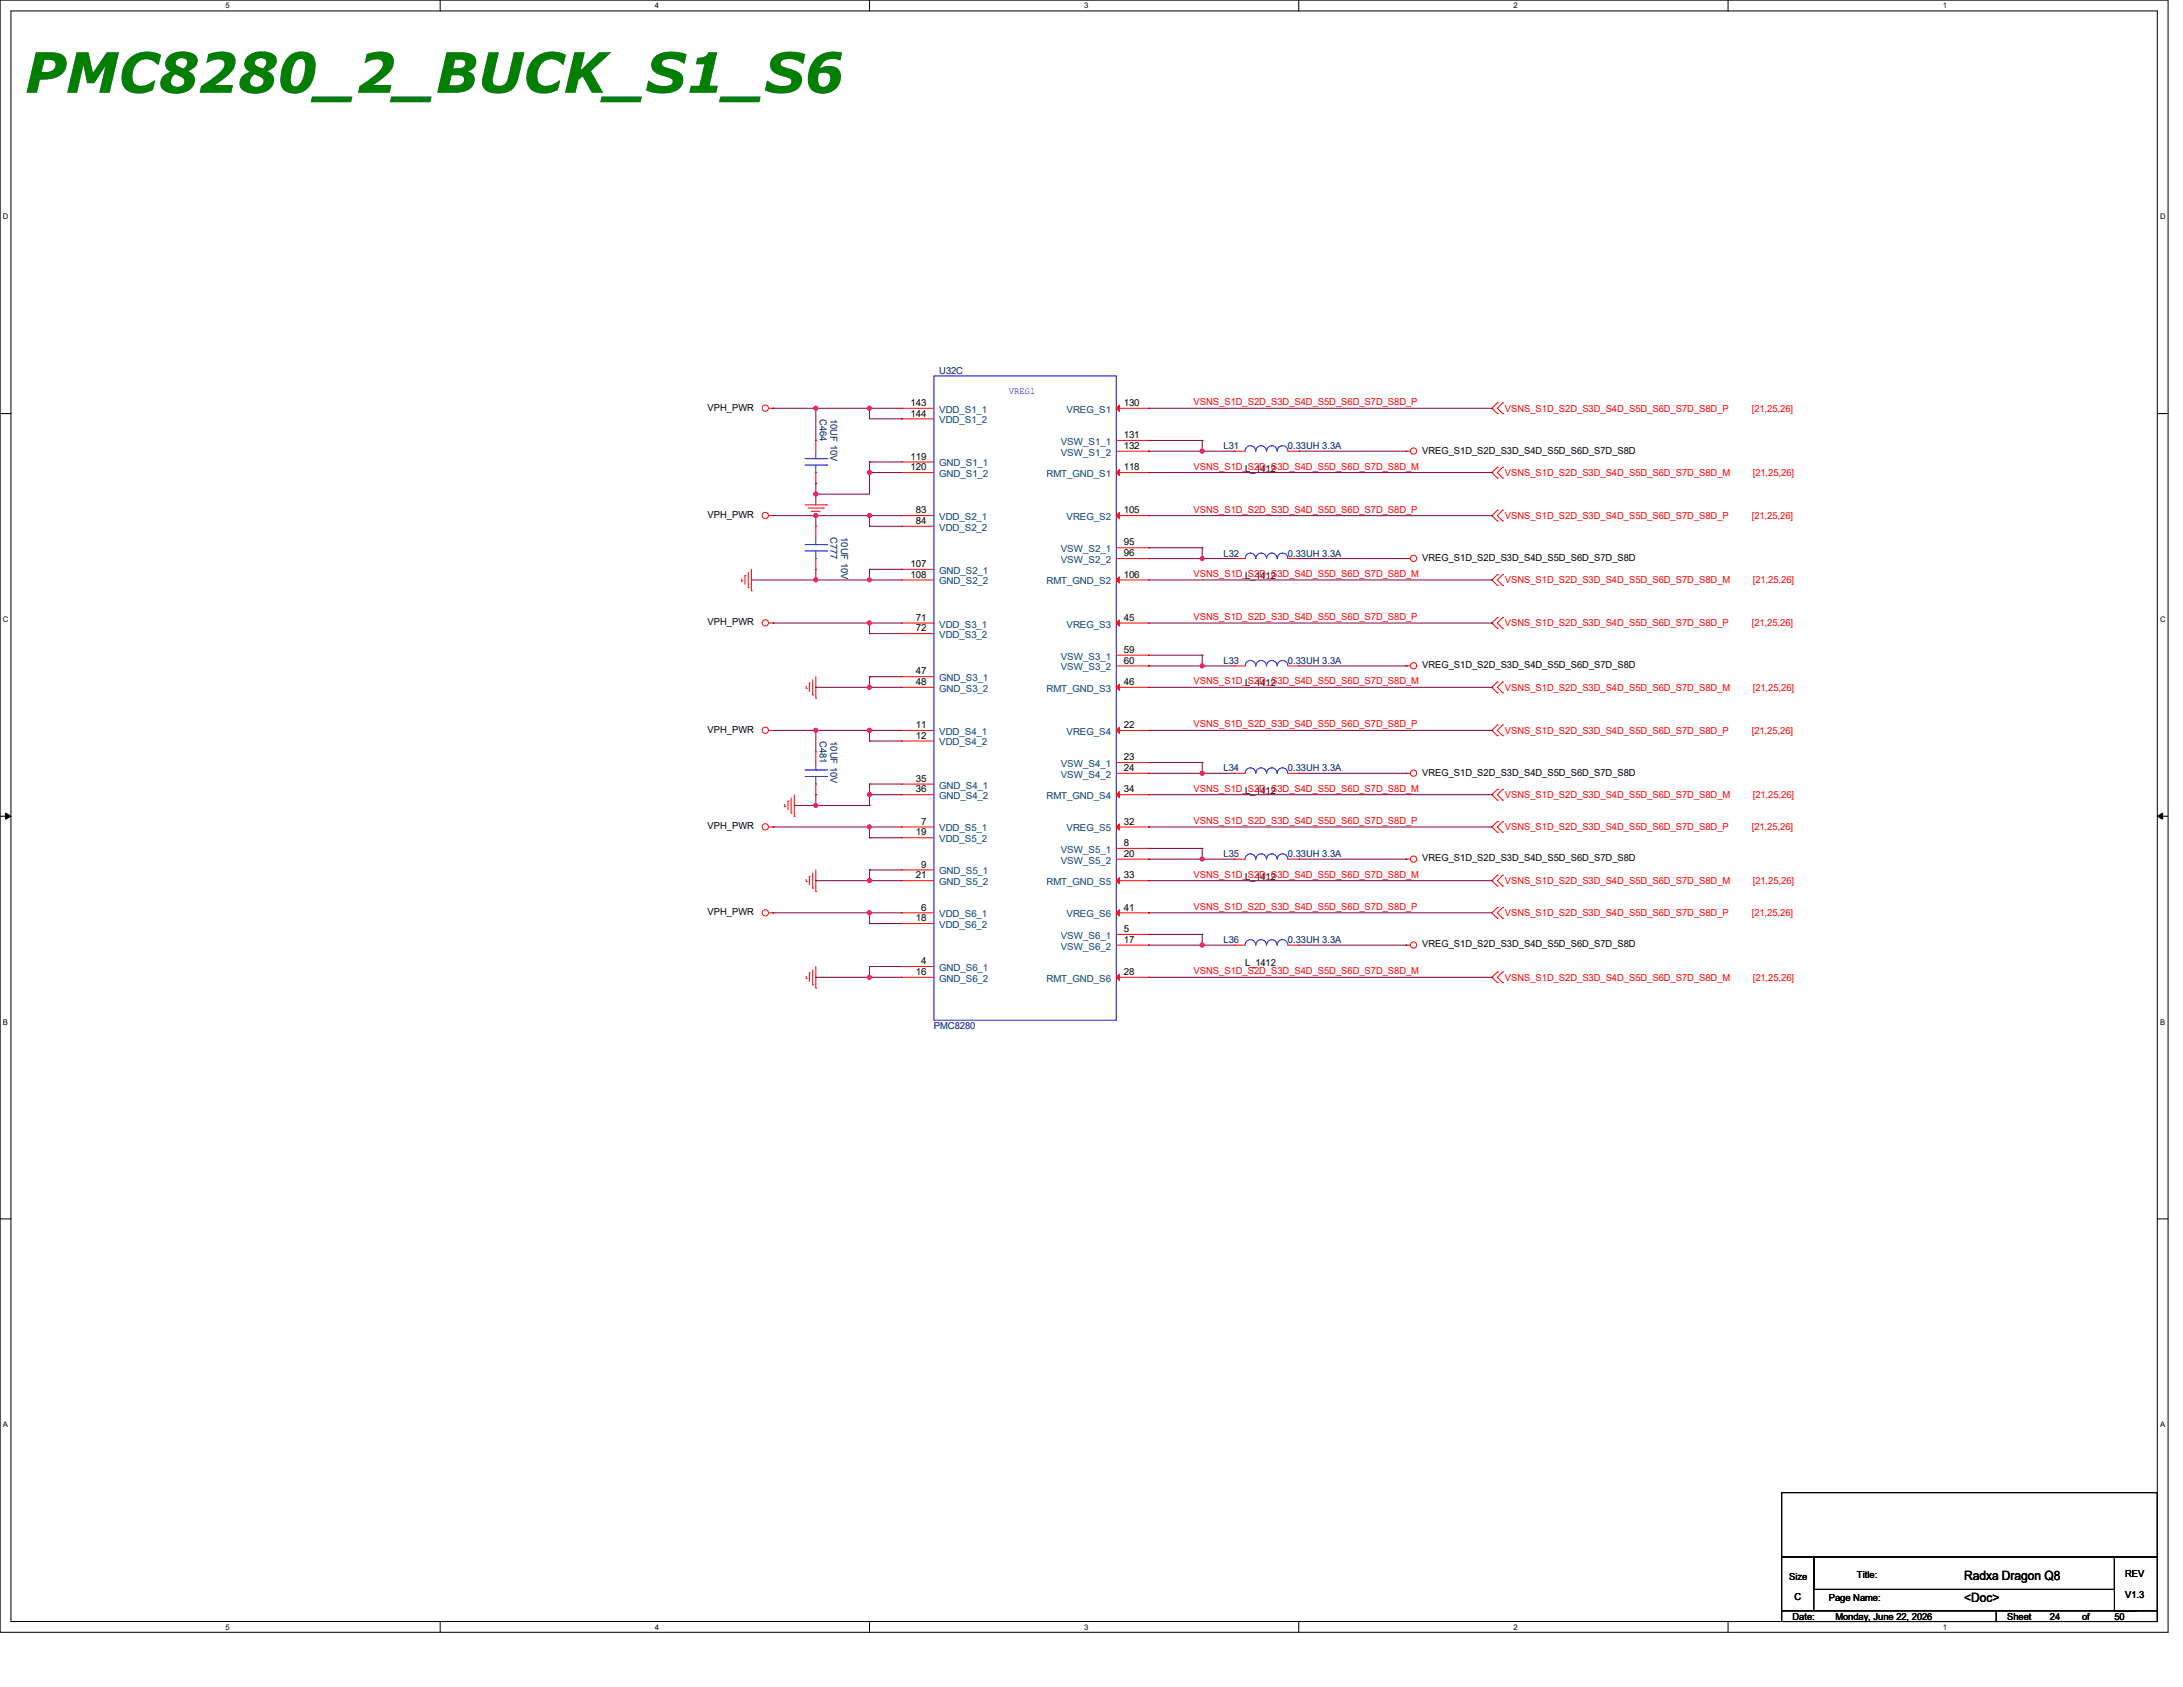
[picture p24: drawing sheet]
<svg xmlns="http://www.w3.org/2000/svg" width="558mm" height="431mm" viewBox="0 0 558 431" stroke-linecap="round" stroke-linejoin="round" font-family="sans-serif">
<defs><g id="words">
<text font-size="14.2" fill="#007f00" x="6.3" y="23.7">PMC8280_2_BUCK_S1_S6</text>
<g font-size="3.3">
<text x="502.1" y="403.8">Radxa Dragon Q8</text>
<text x="502.1" y="409.3">&lt;Doc&gt;</text>
</g>
<g font-size="2.5" fill="#00007f">
<text x="240.1" y="95.5">U32C</text>
<text x="209.5" y="107" transform="rotate(90 209.5 107)">C464</text>
<text x="212.3" y="107" transform="rotate(90 212.3 107)">10UF 10V</text>
<text x="312.8" y="114.8">L31</text>
<text x="329.2" y="114.8">0.33UH 3.3A</text>
<text x="212.3" y="137.2" transform="rotate(90 212.3 137.2)">C777</text>
<text x="215" y="137.2" transform="rotate(90 215 137.2)">10UF 10V</text>
<text x="312.8" y="142.2">L32</text>
<text x="329.2" y="142.2">0.33UH 3.3A</text>
<text x="312.8" y="169.6">L33</text>
<text x="329.2" y="169.6">0.33UH 3.3A</text>
<text x="209.5" y="189.3" transform="rotate(90 209.5 189.3)">C481</text>
<text x="212.3" y="189.3" transform="rotate(90 212.3 189.3)">10UF 10V</text>
<text x="312.8" y="197.1">L34</text>
<text x="329.2" y="197.1">0.33UH 3.3A</text>
<text x="312.8" y="219">L35</text>
<text x="329.2" y="219">0.33UH 3.3A</text>
<text x="312.8" y="241">L36</text>
<text x="329.2" y="241">0.33UH 3.3A</text>
<text x="238.7" y="262.9">PMC8280</text>
</g>
<text font-size="2.5" fill="#00f" x="257.9" y="100.8">VREG1</text>
<g font-size="2.5">
<text x="180.8" y="104.9">VPH_PWR</text>
<text x="232.7" y="103.7">143</text>
<text x="232.7" y="106.4">144</text>
<text x="287.2" y="103.7">130</text>
<text x="287.2" y="111.9">131</text>
<text x="232.7" y="117.4">119</text>
<text x="287.2" y="114.7">132</text>
<text x="363.5" y="115.9">VREG_S1D_S2D_S3D_S4D_S5D_S6D_S7D_S8D</text>
<text x="232.7" y="120.1">120</text>
<text x="287.2" y="120.1">118</text>
<text x="318.3" y="120.5">L_1412</text>
<text x="234.1" y="131.1">83</text>
<text x="287.2" y="131.1">105</text>
<text x="180.8" y="132.3">VPH_PWR</text>
<text x="234.1" y="133.9">84</text>
<text x="287.2" y="139.4">95</text>
<text x="287.2" y="142.1">96</text>
<text x="363.5" y="143.3">VREG_S1D_S2D_S3D_S4D_S5D_S6D_S7D_S8D</text>
<text x="232.7" y="144.9">107</text>
<text x="232.7" y="147.6">108</text>
<text x="287.2" y="147.6">106</text>
<text x="318.3" y="148">L_1412</text>
<text x="180.8" y="159.8">VPH_PWR</text>
<text x="234.1" y="158.6">71</text>
<text x="234.1" y="161.3">72</text>
<text x="287.2" y="158.6">45</text>
<text x="287.2" y="166.8">59</text>
<text x="234.1" y="172.3">47</text>
<text x="287.2" y="169.5">60</text>
<text x="363.5" y="170.7">VREG_S1D_S2D_S3D_S4D_S5D_S6D_S7D_S8D</text>
<text x="234.1" y="175">48</text>
<text x="287.2" y="175">46</text>
<text x="318.3" y="175.4">L_1412</text>
<text x="180.8" y="187.2">VPH_PWR</text>
<text x="234.1" y="186">11</text>
<text x="234.1" y="188.7">12</text>
<text x="287.2" y="186">22</text>
<text x="287.2" y="194.2">23</text>
<text x="287.2" y="197">24</text>
<text x="234.1" y="199.7">35</text>
<text x="234.1" y="202.4">36</text>
<text x="287.2" y="202.4">34</text>
<text x="318.3" y="202.8">L_1412</text>
<text x="363.5" y="198.2">VREG_S1D_S2D_S3D_S4D_S5D_S6D_S7D_S8D</text>
<text x="180.8" y="211.9">VPH_PWR</text>
<text x="234.1" y="213.4">19</text>
<text x="235.5" y="210.7">7</text>
<text x="287.2" y="210.7">32</text>
<text x="235.5" y="221.7">9</text>
<text x="287.2" y="216.2">8</text>
<text x="287.2" y="218.9">20</text>
<text x="363.5" y="220.1">VREG_S1D_S2D_S3D_S4D_S5D_S6D_S7D_S8D</text>
<text x="234.1" y="224.4">21</text>
<text x="287.2" y="224.4">33</text>
<text x="318.3" y="224.7">L_1412</text>
<text x="180.8" y="233.8">VPH_PWR</text>
<text x="235.5" y="232.6">6</text>
<text x="287.2" y="232.6">41</text>
<text x="234.1" y="235.4">18</text>
<text x="287.2" y="238.1">5</text>
<text x="287.2" y="240.9">17</text>
<text x="363.5" y="242.1">VREG_S1D_S2D_S3D_S4D_S5D_S6D_S7D_S8D</text>
<text x="234.1" y="249.1">16</text>
<text x="235.5" y="246.3">4</text>
<text x="287.2" y="249.1">28</text>
<text x="318.3" y="246.7">L_1412</text>
<text x="457.3" y="403.6">Size</text>
<text x="474.6" y="403.1">Title:</text>
<text x="543.2" y="402.8">REV</text>
<text x="458.2" y="413.8">Date:</text>
<text x="458.7" y="408.9">C</text>
<text x="467.5" y="409.1">Page Name:</text>
<text x="469.1" y="413.8">Monday, June 22, 2026</text>
<text x="513" y="413.8">Sheet</text>
<text x="524" y="413.8">24</text>
<text x="532.2" y="413.8">of</text>
<text x="540.5" y="413.8">50</text>
<text x="543.2" y="408.3">V1.3</text>
</g>
<g font-size="2.5" fill="#003f7f">
<text x="240.1" y="105.5">VDD_S1_1</text>
<text x="272.6" y="105.5">VREG_S1</text>
<text x="240.1" y="108.2">VDD_S1_2</text>
<text x="271.1" y="113.7">VSW_S1_1</text>
<text x="240.1" y="119.2">GND_S1_1</text>
<text x="271.1" y="116.4">VSW_S1_2</text>
<text x="240.1" y="121.9">GND_S1_2</text>
<text x="267.5" y="121.9">RMT_GND_S1</text>
<text x="240.1" y="132.9">VDD_S2_1</text>
<text x="240.1" y="135.6">VDD_S2_2</text>
<text x="272.6" y="132.9">VREG_S2</text>
<text x="271.1" y="141.1">VSW_S2_1</text>
<text x="271.1" y="143.8">VSW_S2_2</text>
<text x="240.1" y="146.6">GND_S2_1</text>
<text x="240.1" y="149.3">GND_S2_2</text>
<text x="267.5" y="149.3">RMT_GND_S2</text>
<text x="240.1" y="160.3">VDD_S3_1</text>
<text x="272.6" y="160.3">VREG_S3</text>
<text x="240.1" y="163">VDD_S3_2</text>
<text x="271.1" y="168.5">VSW_S3_1</text>
<text x="271.1" y="171.3">VSW_S3_2</text>
<text x="240.1" y="174">GND_S3_1</text>
<text x="240.1" y="176.7">GND_S3_2</text>
<text x="267.5" y="176.7">RMT_GND_S3</text>
<text x="240.1" y="187.7">VDD_S4_1</text>
<text x="240.1" y="190.5">VDD_S4_2</text>
<text x="272.6" y="187.7">VREG_S4</text>
<text x="271.1" y="196">VSW_S4_1</text>
<text x="240.1" y="201.5">GND_S4_1</text>
<text x="271.1" y="198.7">VSW_S4_2</text>
<text x="240.1" y="204.2">GND_S4_2</text>
<text x="267.5" y="204.2">RMT_GND_S4</text>
<text x="240.1" y="212.4">VDD_S5_1</text>
<text x="240.1" y="215.2">VDD_S5_2</text>
<text x="272.6" y="212.4">VREG_S5</text>
<text x="271.1" y="217.9">VSW_S5_1</text>
<text x="271.1" y="220.6">VSW_S5_2</text>
<text x="240.1" y="223.4">GND_S5_1</text>
<text x="240.1" y="226.1">GND_S5_2</text>
<text x="267.5" y="226.1">RMT_GND_S5</text>
<text x="240.1" y="234.4">VDD_S6_1</text>
<text x="240.1" y="237.1">VDD_S6_2</text>
<text x="271.1" y="239.9">VSW_S6_1</text>
<text x="272.6" y="234.4">VREG_S6</text>
<text x="271.1" y="242.6">VSW_S6_2</text>
<text x="240.1" y="248.1">GND_S6_1</text>
<text x="240.1" y="250.8">GND_S6_2</text>
<text x="267.5" y="250.8">RMT_GND_S6</text>
</g>
<g font-size="2.5" fill="#f00">
<text x="305.1" y="103.5">VSNS_S1D_S2D_S3D_S4D_S5D_S6D_S7D_S8D_P</text>
<text x="384.6" y="105.2">VSNS_S1D_S2D_S3D_S4D_S5D_S6D_S7D_S8D_P</text>
<text x="447.8" y="105.2">[21,25,26]</text>
<text x="305.1" y="120">VSNS_S1D_S2D_S3D_S4D_S5D_S6D_S7D_S8D_M</text>
<text x="384.6" y="121.6">VSNS_S1D_S2D_S3D_S4D_S5D_S6D_S7D_S8D_M</text>
<text x="448" y="121.6">[21,25,26]</text>
<text x="305.1" y="131">VSNS_S1D_S2D_S3D_S4D_S5D_S6D_S7D_S8D_P</text>
<text x="384.6" y="132.6">VSNS_S1D_S2D_S3D_S4D_S5D_S6D_S7D_S8D_P</text>
<text x="447.8" y="132.6">[21,25,26]</text>
<text x="305.1" y="147.4">VSNS_S1D_S2D_S3D_S4D_S5D_S6D_S7D_S8D_M</text>
<text x="384.6" y="149.1">VSNS_S1D_S2D_S3D_S4D_S5D_S6D_S7D_S8D_M</text>
<text x="448" y="149.1">[21,25,26]</text>
<text x="305.1" y="158.4">VSNS_S1D_S2D_S3D_S4D_S5D_S6D_S7D_S8D_P</text>
<text x="384.6" y="160">VSNS_S1D_S2D_S3D_S4D_S5D_S6D_S7D_S8D_P</text>
<text x="447.8" y="160">[21,25,26]</text>
<text x="305.1" y="174.8">VSNS_S1D_S2D_S3D_S4D_S5D_S6D_S7D_S8D_M</text>
<text x="384.6" y="176.5">VSNS_S1D_S2D_S3D_S4D_S5D_S6D_S7D_S8D_M</text>
<text x="448" y="176.5">[21,25,26]</text>
<text x="305.1" y="185.8">VSNS_S1D_S2D_S3D_S4D_S5D_S6D_S7D_S8D_P</text>
<text x="384.6" y="187.5">VSNS_S1D_S2D_S3D_S4D_S5D_S6D_S7D_S8D_P</text>
<text x="447.8" y="187.5">[21,25,26]</text>
<text x="305.1" y="202.3">VSNS_S1D_S2D_S3D_S4D_S5D_S6D_S7D_S8D_M</text>
<text x="384.6" y="203.9">VSNS_S1D_S2D_S3D_S4D_S5D_S6D_S7D_S8D_M</text>
<text x="448" y="203.9">[21,25,26]</text>
<text x="305.1" y="210.5">VSNS_S1D_S2D_S3D_S4D_S5D_S6D_S7D_S8D_P</text>
<text x="384.6" y="212.1">VSNS_S1D_S2D_S3D_S4D_S5D_S6D_S7D_S8D_P</text>
<text x="447.8" y="212.1">[21,25,26]</text>
<text x="305.1" y="224.2">VSNS_S1D_S2D_S3D_S4D_S5D_S6D_S7D_S8D_M</text>
<text x="384.6" y="225.8">VSNS_S1D_S2D_S3D_S4D_S5D_S6D_S7D_S8D_M</text>
<text x="448" y="225.8">[21,25,26]</text>
<text x="305.1" y="232.5">VSNS_S1D_S2D_S3D_S4D_S5D_S6D_S7D_S8D_P</text>
<text x="384.6" y="234.1">VSNS_S1D_S2D_S3D_S4D_S5D_S6D_S7D_S8D_P</text>
<text x="447.8" y="234.1">[21,25,26]</text>
<text x="305.1" y="248.9">VSNS_S1D_S2D_S3D_S4D_S5D_S6D_S7D_S8D_M</text>
<text x="384.6" y="250.6">VSNS_S1D_S2D_S3D_S4D_S5D_S6D_S7D_S8D_M</text>
<text x="448" y="250.6">[21,25,26]</text>
</g>
<g font-size="2">
<text x="57.7" y="2.1">5</text>
<text x="167.4" y="2.1">4</text>
<text x="277.1" y="2.1">3</text>
<text x="386.8" y="2.1">2</text>
<text x="496.6" y="2.1">1</text>
<text x=".8" y="56">D</text>
<text x="552.2" y="56">D</text>
<text x=".8" y="158.9">C</text>
<text x="552.2" y="158.9">C</text>
<text x=".8" y="261.7">B</text>
<text x="552.2" y="261.7">B</text>
<text x=".8" y="364.6">A</text>
<text x="552.2" y="364.6">A</text>
<text x="57.7" y="416.3">5</text>
<text x="167.4" y="416.3">4</text>
<text x="277.1" y="416.3">3</text>
<text x="386.8" y="416.3">2</text>
<text x="496.6" y="416.3">1</text>
</g>
</g></defs>
<g fill="none" stroke="#000" stroke-width=".26">
<path d="M0 0h554.2v417h-554.2zM2.8 2.8h548.6v411.5h-548.6zM112.5 0v2.8M222.3 0v2.8M332 0v2.8M441.7 0v2.8M0 105.7h2.8M551.4 105.7h2.8M0 208.5h2.8M1.4 207.7l1.4 .8-1.4 .8zM551.4 208.5l1.4-.8v1.6zM551.4 208.5h2.8"/>
<path d="M0 311.4h2.8M551.4 311.4h2.8M455.4 381.3h96v16.5h-96zM455.4 397.8h8.2v13.7h-8.2zM463.6 397.8h76.9v8.3h-76.9zM540.5 397.8h10.9v13.7h-10.9zM112.5 414.3v2.7M222.3 414.3v2.7M332 414.3v2.7M441.7 414.3v2.7M455.4 411.5h54.9v2.8h-54.9zM463.6 411.5h82.3"/>
<path d="M510.3 411.5h41.1v2.8h-41.1zM545.9 411.5h.1"/>
</g>
<path d="M1.4 207.7l1.4 .8-1.4 .8zM551.4 208.5l1.4-.8v1.6z" fill="#000"/>
<g fill="none" stroke="#f00" stroke-width=".26">
<path d="M196.5 104.3h1.1M197.6 104.3h.1M208.5 112.5h.1M208.5 112.5v2.8M315.5 115.3h.1M315.5 115.3h2.8M329.2 115.3h2.8M332 115.3h.1M359.4 115.3h.1M359.4 115.3h1.1M382.7 102.9h.1M382.7 105.7h.1"/>
<path d="M382.7 119.4h.1M382.7 102.9l-1.4 1.4 1.4 1.4M382.7 119.4l-1.4 1.3 1.4 1.4M384.1 105.7h.1M384.1 102.9h.1M384.1 119.4h.1M384.1 102.9l-1.4 1.4 1.4 1.4M384.1 119.4l-1.4 1.3 1.4 1.4M196.5 131.7h1.1M197.6 131.7h.1M205.8 129h5.5M206.6 129.8h3.8"/>
<path d="M207.4 130.6h.1M207.4 130.6h2.2M208.3 131.4h.5M208.5 123.5h.1M208.5 134.4h.1M208.5 120.7v2.8M208.5 134.4v2.8M208.8 131.4h.1M210.4 129.8h.1M211.3 129h.1M382.7 122.1h.1M382.7 130.3h.1"/>
<path d="M382.7 133.1h.1M382.7 130.3l-1.4 1.4 1.4 1.4M384.1 122.1h.1M384.1 133.1h.1M384.1 130.3h.1M384.1 130.3l-1.4 1.4 1.4 1.4M189.6 148.5h.1M189.6 147.9v.6M190.4 147.1h.1M190.4 147.1v2.2M191.3 150.1h.1M191.3 146.3v3.8"/>
<path d="M192.1 150.9h.1M192.1 145.5v5.4M196.5 159.2h1.1M197.6 159.2h.1M208.5 145.5h.1M208.5 142.7v2.8M315.5 142.7h.1M315.5 142.7h2.8M329.2 142.7h2.8M332 142.7h.1M359.4 142.7h.1M359.4 142.7h1.1"/>
<path d="M382.7 157.8h.1M382.7 146.8h.1M382.7 149.6h.1M382.7 157.8l-1.4 1.4 1.4 1.3M382.7 146.8l-1.4 1.4 1.4 1.4M384.1 157.8h.1M384.1 149.6h.1M384.1 146.8h.1M384.1 157.8l-1.4 1.4 1.4 1.3M384.1 146.8l-1.4 1.4 1.4 1.4M206.1 175.9h.1M206.1 175.3v.6"/>
<path d="M206.9 174.5h.1M206.9 174.5v2.2M207.7 177.5h.1M207.7 173.7v3.8M208.5 178.3h.1M208.5 172.9v5.4M315.5 170.1h.1M315.5 170.1h2.8M329.2 170.1h2.8M332 170.1h.1M359.4 170.1h.1M359.4 170.1h1.1"/>
<path d="M382.7 160.5h.1M382.7 174.2h.1M382.7 177h.1M382.7 174.2l-1.4 1.4 1.4 1.4M384.1 160.5h.1M384.1 177h.1M384.1 174.2h.1M384.1 174.2l-1.4 1.4 1.4 1.4M196.5 186.6h1.1M197.6 186.6h.1M208.5 192.1h.1M208.5 192.1v2.7"/>
<path d="M315.5 197.6h.1M315.5 197.6h2.8M329.2 197.6h2.8M332 197.6h.1M359.4 197.6h.1M359.4 197.6h1.1M382.7 185.2h.1M382.7 188h.1M382.7 185.2l-1.4 1.4 1.4 1.4M384.1 188h.1M384.1 185.2h.1M384.1 185.2l-1.4 1.4 1.4 1.4"/>
<path d="M196.5 211.3h1.1M197.6 211.3h.1M200.6 206.1h.1M200.6 205.5v.6M201.4 204.7h.1M201.4 204.7v2.2M202.2 207.7h.1M202.2 203.9v3.8M203 208.5h.1M203 203v5.5M208.5 203h.1M208.5 200.3v2.7"/>
<path d="M315.5 219.5h.1M315.5 219.5h2.8M329.2 219.5h2.8M332 219.5h.1M359.4 219.5h.1M359.4 219.5h1.1M382.7 209.9h.1M382.7 212.6h.1M382.7 201.7h.1M382.7 204.4h.1M382.7 209.9l-1.4 1.4 1.4 1.3M382.7 201.7l-1.4 1.3 1.4 1.4"/>
<path d="M384.1 212.6h.1M384.1 209.9h.1M384.1 204.4h.1M384.1 201.7h.1M384.1 209.9l-1.4 1.4 1.4 1.3M384.1 201.7l-1.4 1.3 1.4 1.4M196.5 233.2h1.1M197.6 233.2h.1M206.1 225.3h.1M206.1 224.7v.6M206.9 223.9h.1M206.9 223.9v2.2"/>
<path d="M207.7 226.9h.1M207.7 223.1v3.8M208.5 227.8h.1M208.5 222.2v5.6M382.7 231.9h.1M382.7 234.6h.1M382.7 223.6h.1M382.7 226.4h.1M382.7 231.9l-1.4 1.3 1.4 1.4M382.7 223.6l-1.4 1.4 1.4 1.4M384.1 234.6h.1M384.1 231.9h.1"/>
<path d="M384.1 226.4h.1M384.1 223.6h.1M384.1 231.9l-1.4 1.3 1.4 1.4M384.1 223.6l-1.4 1.4 1.4 1.4M206.1 249.9h.1M206.1 249.4v.5M206.9 248.6h.1M206.9 248.6v2.2M207.7 251.6h.1M207.7 247.8v3.8M208.5 252.4h.1M208.5 246.9v5.5"/>
<path d="M315.5 241.5h.1M315.5 241.5h2.8M329.2 241.5h2.8M332 241.5h.1M359.4 241.5h.1M359.4 241.5h1.1M382.7 248.3h.1M382.7 251h.1M382.7 248.3l-1.4 1.4 1.4 1.3M384.1 251h.1M384.1 248.3h.1M384.1 248.3l-1.4 1.4 1.4 1.3"/>
<circle cx="195.6" cy="104.3" r=".8"/>
<circle cx="361.3" cy="115.2" r=".8"/>
<circle cx="195.6" cy="131.7" r=".8"/>
<circle cx="195.6" cy="159.1" r=".8"/>
<circle cx="361.3" cy="142.7" r=".8"/>
<circle cx="361.3" cy="170.1" r=".8"/>
<circle cx="195.6" cy="186.6" r=".8"/>
<circle cx="361.3" cy="197.5" r=".8"/>
<circle cx="195.6" cy="211.2" r=".8"/>
<circle cx="361.3" cy="219.5" r=".8"/>
<circle cx="195.6" cy="233.2" r=".8"/>
<circle cx="361.3" cy="241.4" r=".8"/>
</g>
<g fill="none" stroke="#00f" stroke-width=".26">
<path d="M238.7 96.1h46.6v164.5h-46.6zM205.8 118.8h5.5M205.8 117.2h5.5M208.5 117.2h.1M208.5 115.3v1.9M208.5 118.8v1.9M211.3 118.8h.1M211.3 117.2h.1M318.3 115.3a1.36 1.36 0 0 1 1.3-1.4 1.36 1.36 0 0 1 1.4 1.4 1.38 1.38 0 0 1 1.3-1.4 1.38 1.38 0 0 1 1.4 1.4M326.4 115.3v-.1a1.35 1.35 0 0 0-1.3-1.3 1.35 1.35 0 0 0-1.3 1.4M326.5 115.3a1.36 1.36 0 0 1 1.3-1.4 1.36 1.36 0 0 1 1.4 1.4M205.8 139.1h5.5"/>
<path d="M208.5 120.7h.1M208.5 139.1h.1M208.5 137.2v1.9M211.3 139.1h.1M205.8 140.8h5.5M208.5 142.7h.1M208.5 140.8v1.9M211.3 140.8h.1M318.3 142.7a1.36 1.36 0 0 1 1.3-1.4 1.36 1.36 0 0 1 1.4 1.4 1.38 1.38 0 0 1 1.3-1.4 1.38 1.38 0 0 1 1.4 1.4M326.4 142.7a1.35 1.35 0 0 0-1.3-1.4 1.35 1.35 0 0 0-1.3 1.4M326.5 142.7a1.36 1.36 0 0 1 1.3-1.4 1.36 1.36 0 0 1 1.4 1.4M318.3 170.1a1.36 1.36 0 0 1 1.3-1.4 1.36 1.36 0 0 1 1.4 1.4 1.38 1.38 0 0 1 1.3-1.4 1.38 1.38 0 0 1 1.4 1.4"/>
<path d="M326.4 170.1a1.35 1.35 0 0 0-1.3-1.4 1.35 1.35 0 0 0-1.3 1.4M326.5 170.1a1.36 1.36 0 0 1 1.3-1.4 1.36 1.36 0 0 1 1.4 1.4M205.8 198.4h5.5M205.8 196.7h5.5M208.5 196.7h.1M208.5 194.8v1.9M208.5 198.4v1.9M211.3 198.4h.1M211.3 196.7h.1M318.3 197.6a1.36 1.36 0 0 1 1.3-1.4 1.36 1.36 0 0 1 1.4 1.4 1.38 1.38 0 0 1 1.3-1.4 1.38 1.38 0 0 1 1.4 1.4M326.4 197.6v-.1a1.35 1.35 0 0 0-1.3-1.3 1.35 1.35 0 0 0-1.3 1.4M326.5 197.6a1.36 1.36 0 0 1 1.3-1.4 1.36 1.36 0 0 1 1.4 1.4"/>
<path d="M208.5 200.3h.1M318.3 219.5a1.35 1.35 0 0 1 1.3-1.4 1.35 1.35 0 0 1 1.4 1.4 1.38 1.38 0 0 1 1.3-1.4 1.38 1.38 0 0 1 1.4 1.4M323.8 219.5a1.34 1.34 0 0 1 1.3-1.4 1.34 1.34 0 0 1 1.3 1.4M326.5 219.5a1.35 1.35 0 0 1 1.3-1.4 1.35 1.35 0 0 1 1.4 1.4M318.3 241.5a1.36 1.36 0 0 1 1.3-1.4 1.36 1.36 0 0 1 1.4 1.4 1.38 1.38 0 0 1 1.3-1.4 1.38 1.38 0 0 1 1.4 1.4M326.4 241.5v-.1a1.35 1.35 0 0 0-1.3-1.3 1.35 1.35 0 0 0-1.3 1.4M326.5 241.5a1.36 1.36 0 0 1 1.3-1.4 1.36 1.36 0 0 1 1.4 1.4"/>
</g>
<path d="M286.1 103.5v1.6l-.8-.8z" fill="#f00"/>
<path d="M285.3 104.3h8.3M285.3 112.5h8.3M285.3 115.3h8.3M286.1 103.5v1.6l-.8-.8zM293.6 104.3h.1M293.6 112.5h.1M293.6 115.3h.1" fill="none" stroke="#f00" stroke-width=".26"/>
<path d="M286.1 119.9v1.6l-.8-.8z" fill="#f00"/>
<path d="M286.1 119.9v1.6l-.8-.8zM285.3 120.7h8.3M293.6 120.7h.1" fill="none" stroke="#f00" stroke-width=".26"/>
<path d="M285.3 131.7l.8-.8v1.6z" fill="#f00"/>
<path d="M285.3 131.7l.8-.8v1.6zM285.3 131.7h8.3M285.3 140h8.3M293.6 131.7h.1M293.6 140h.1M285.3 142.7h8.3M293.6 142.7h.1" fill="none" stroke="#f00" stroke-width=".26"/>
<path d="M286.1 147.4v1.6l-.8-.8z" fill="#f00"/>
<path d="M285.3 148.2h8.3M286.1 147.4v1.6l-.8-.8zM293.6 148.2h.1" fill="none" stroke="#f00" stroke-width=".26"/>
<path d="M286.1 158.4v1.6l-.8-.8z" fill="#f00"/>
<path d="M285.3 159.2h8.3M286.1 158.4v1.6l-.8-.8zM293.6 159.2h.1M285.3 167.4h8.3M285.3 170.1h8.3M293.6 167.4h.1M293.6 170.1h.1" fill="none" stroke="#f00" stroke-width=".26"/>
<path d="M285.3 175.6l.8-.8v1.6z" fill="#f00"/>
<path d="M285.3 175.6l.8-.8v1.6zM285.3 175.6h8.3M293.6 175.6h.1" fill="none" stroke="#f00" stroke-width=".26"/>
<path d="M285.3 186.6l.8-.8v1.6z" fill="#f00"/>
<path d="M285.3 186.6l.8-.8v1.6zM285.3 186.6h8.3M285.3 194.8h8.3M285.3 197.6h8.3M293.6 186.6h.1M293.6 194.8h.1M293.6 197.6h.1" fill="none" stroke="#f00" stroke-width=".26"/>
<path d="M285.3 203l.8-.8v1.6z" fill="#f00"/>
<path d="M285.3 203l.8-.8v1.6zM285.3 203h8.3M293.6 203h.1" fill="none" stroke="#f00" stroke-width=".26"/>
<path d="M286.1 210.5v1.6l-.8-.8z" fill="#f00"/>
<path d="M285.3 211.3h8.3M285.3 216.7h8.3M285.3 219.5h8.3M286.1 210.5v1.6l-.8-.8zM293.6 211.3h.1M293.6 216.7h.1M293.6 219.5h.1" fill="none" stroke="#f00" stroke-width=".26"/>
<path d="M286.1 224.2v1.6l-.8-.8z" fill="#f00"/>
<path d="M285.3 225h8.3M286.1 224.2v1.6l-.8-.8zM293.6 225h.1" fill="none" stroke="#f00" stroke-width=".26"/>
<path d="M285.3 233.2l.8-.8v1.6z" fill="#f00"/>
<path d="M285.3 233.2l.8-.8v1.6zM285.3 233.2h8.3M285.3 238.7h8.3M293.6 233.2h.1M293.6 238.7h.1M285.3 241.5h8.3M293.6 241.5h.1" fill="none" stroke="#f00" stroke-width=".26"/>
<path d="M285.3 249.7l.8-.8v1.6z" fill="#f00"/>
<g fill="none" stroke="#f00" stroke-width=".26">
<path d="M230.5 104.3h.1M230.5 107h.1M230.5 118h.1M230.5 104.3h8.2M230.5 107h8.2M230.5 118h8.2M230.5 120.7h.1M230.5 131.7h.1M230.5 134.4h.1M230.5 120.7h8.2M230.5 131.7h8.2M230.5 134.4h8.2"/>
<path d="M230.5 145.5h.1M230.5 148.2h.1M230.5 159.2h.1M230.5 145.5h8.2M230.5 148.2h8.2M230.5 159.2h8.2M230.5 161.9h.1M230.5 172.9h.1M230.5 175.6h.1M230.5 161.9h8.2M230.5 172.9h8.2M230.5 175.6h8.2"/>
<path d="M230.5 186.6h.1M230.5 189.3h.1M230.5 186.6h8.2M230.5 189.3h8.2M230.5 200.3h.1M230.5 203h.1M230.5 211.3h.1M230.5 214h.1M230.5 200.3h8.2M230.5 203h8.2M230.5 211.3h8.2M230.5 214h8.2"/>
<path d="M230.5 222.2h.1M230.5 225h.1M230.5 233.2h.1M230.5 236h.1M230.5 222.2h8.2M230.5 225h8.2M230.5 233.2h8.2M230.5 236h8.2M230.5 246.9h.1M230.5 249.7h.1M230.5 249.7h8.2M230.5 246.9h8.2"/>
<path d="M285.3 249.7l.8-.8v1.6zM285.3 249.7h8.3M293.6 249.7h.1"/>
</g>
<path d="M222.3 104.3h.1M222.3 104.3h8.2M222.3 104.3v2.7" fill="none" stroke="#7f003f" stroke-width=".26"/>
<circle cx="222.2" cy="104.3" r=".53" fill="#f0f"/>
<circle cx="222.2" cy="104.3" r=".53" fill="none" stroke="#f0f" stroke-width=".26"/>
<path d="M197.6 104.3h.1M197.6 104.3h10.9M222.3 118h.1M222.3 107h8.2M222.3 118v2.7M230.5 107h.1M222.3 120.7h.1M222.3 120.7h8.2" fill="none" stroke="#7f003f" stroke-width=".26"/>
<circle cx="222.2" cy="120.7" r=".53" fill="#f0f"/>
<circle cx="222.2" cy="120.7" r=".53" fill="none" stroke="#f0f" stroke-width=".26"/>
<path d="M222.3 118h.1M222.3 118h8.2M208.5 123.5h.1M208.5 126.2h.1M208.5 123.5v2.7M208.5 126.2h13.8" fill="none" stroke="#7f003f" stroke-width=".26"/>
<circle cx="208.5" cy="126.2" r=".53" fill="#f0f"/>
<circle cx="208.5" cy="126.2" r=".53" fill="none" stroke="#f0f" stroke-width=".26"/>
<path d="M208.5 104.3h.1M208.5 104.3h13.8M208.5 104.3v8.2" fill="none" stroke="#7f003f" stroke-width=".26"/>
<circle cx="208.5" cy="104.3" r=".53" fill="#f0f"/>
<circle cx="208.5" cy="104.3" r=".53" fill="none" stroke="#f0f" stroke-width=".26"/>
<path d="M197.6 131.7h10.9M208.5 126.2h.1M208.5 131.7h.1M208.5 126.2v2.8M222.3 131.7h.1M222.3 134.4h.1M222.3 131.7h8.2M222.3 131.7v2.7M222.3 134.4h8.2M197.6 159.2h.1M197.6 159.2h32.9M222.3 159.2h.1" fill="none" stroke="#7f003f" stroke-width=".26"/>
<circle cx="222.2" cy="159.2" r=".53" fill="#f0f"/>
<circle cx="222.2" cy="159.2" r=".53" fill="none" stroke="#f0f" stroke-width=".26"/>
<g fill="none" stroke="#7f003f" stroke-width=".26">
<path d="M222.3 159.2h.1M222.3 159.2v2.7M222.3 161.9h.1M222.3 161.9h8.2M197.6 186.6h10.9M208.5 186.6h.1M222.3 186.6h.1M222.3 189.3h.1M222.3 186.6v2.7M222.3 189.3h8.2M222.3 186.6h8.2M197.6 211.3h.1"/>
<path d="M197.6 211.3h24.7"/>
</g>
<circle cx="222.2" cy="211.3" r=".53" fill="#f0f"/>
<circle cx="222.2" cy="211.3" r=".53" fill="none" stroke="#f0f" stroke-width=".26"/>
<path d="M222.3 211.3h.1M222.3 214h.1M222.3 211.3v2.7M222.3 214h8.2M222.3 211.3h8.2M197.6 233.2h.1M197.6 233.2h32.9M222.3 233.2h.1M222.3 236h.1M222.3 233.2v2.8M222.3 236h8.2" fill="none" stroke="#7f003f" stroke-width=".26"/>
<circle cx="222.2" cy="233.2" r=".53" fill="#f0f"/>
<circle cx="222.2" cy="233.2" r=".53" fill="none" stroke="#f0f" stroke-width=".26"/>
<path d="M192.1 148.2h16.4M208.5 148.2h.1M222.3 148.2h.1M222.3 145.5h.1M222.3 148.2h8.2M222.3 145.5v2.7M222.3 145.5h8.2M230.5 145.5h.1M208.5 175.6h.1M208.5 175.6h13.8" fill="none" stroke="#7f003f" stroke-width=".26"/>
<circle cx="222.2" cy="175.6" r=".53" fill="#f0f"/>
<circle cx="222.2" cy="175.6" r=".53" fill="none" stroke="#f0f" stroke-width=".26"/>
<path d="M222.3 175.6h.1M222.3 172.9h.1M222.3 175.6h8.2M222.3 172.9v2.7M222.3 172.9h8.2M222.3 203h.1M222.3 200.3v2.7" fill="none" stroke="#7f003f" stroke-width=".26"/>
<circle cx="222.2" cy="203" r=".53" fill="#f0f"/>
<circle cx="222.2" cy="203" r=".53" fill="none" stroke="#f0f" stroke-width=".26"/>
<path d="M203 205.8h.1M203 205.8h5.5M222.3 200.3h.1M222.3 200.3h8.2M208.5 225h.1M208.5 225h13.8M222.3 222.2h.1M222.3 222.2h8.2" fill="none" stroke="#7f003f" stroke-width=".26"/>
<circle cx="222.2" cy="225" r=".53" fill="#f0f"/>
<circle cx="222.2" cy="225" r=".53" fill="none" stroke="#f0f" stroke-width=".26"/>
<path d="M222.3 225h.1M222.3 222.2h.1M222.3 225h8.2M222.3 222.2v2.8M208.5 249.7h.1M208.5 249.7h13.8M222.3 246.9h.1M222.3 246.9h8.2" fill="none" stroke="#7f003f" stroke-width=".26"/>
<circle cx="222.2" cy="249.7" r=".53" fill="#f0f"/>
<circle cx="222.2" cy="249.7" r=".53" fill="none" stroke="#f0f" stroke-width=".26"/>
<path d="M222.3 120.7h.1M222.3 120.7v5.5M208.5 205.8h.1M208.5 205.8h13.8M222.3 249.7h.1M222.3 246.9h.1M222.3 249.7h8.2M222.3 246.9v2.8" fill="none" stroke="#7f003f" stroke-width=".26"/>
<circle cx="208.5" cy="205.8" r=".53" fill="#f0f"/>
<circle cx="208.5" cy="205.8" r=".53" fill="none" stroke="#f0f" stroke-width=".26"/>
<path d="M208.5 186.6h.1M208.5 186.6v5.5M208.5 186.6h13.8" fill="none" stroke="#7f003f" stroke-width=".26"/>
<circle cx="222.2" cy="186.6" r=".53" fill="#f0f"/>
<circle cx="222.2" cy="186.6" r=".53" fill="none" stroke="#f0f" stroke-width=".26"/>
<circle cx="208.5" cy="186.6" r=".53" fill="#f0f"/>
<circle cx="208.5" cy="186.6" r=".53" fill="none" stroke="#f0f" stroke-width=".26"/>
<g fill="none" stroke="#7f003f" stroke-width=".26">
<path d="M293.6 115.3h.1M293.6 104.3h87.7M293.6 112.5h13.7M293.6 115.3h21.9M307.3 112.5h.1M307.3 115.3h.1M307.3 112.5v2.8M381.3 104.3h.1M293.6 159.2h87.7M381.3 159.2h.1M208.5 203h.1M208.5 203v2.8"/>
<path d="M222.3 203h.1M222.3 205.8h.1M222.3 203h8.2M222.3 203v2.8"/>
</g>
<circle cx="307.3" cy="115.3" r=".53" fill="#f0f"/>
<circle cx="307.3" cy="115.3" r=".53" fill="none" stroke="#f0f" stroke-width=".26"/>
<path d="M332 115.3h27.4M359.4 115.3h.1M293.6 120.7h87.7M293.6 131.7h87.7M293.6 140h13.7M307.3 140h.1M307.3 140v2.7M381.3 120.7h.1M381.3 131.7h.1M293.6 142.7h.1M293.6 142.7h21.9M307.3 142.7h.1" fill="none" stroke="#7f003f" stroke-width=".26"/>
<circle cx="307.3" cy="142.7" r=".53" fill="#f0f"/>
<circle cx="307.3" cy="142.7" r=".53" fill="none" stroke="#f0f" stroke-width=".26"/>
<path d="M293.6 148.2h87.7M332 142.7h27.4M359.4 142.7h.1M381.3 148.2h.1M293.6 170.1h.1M293.6 167.4h13.7M293.6 170.1h21.9M307.3 167.4h.1M307.3 170.1h.1M307.3 167.4v2.7" fill="none" stroke="#7f003f" stroke-width=".26"/>
<circle cx="307.3" cy="170.1" r=".53" fill="#f0f"/>
<circle cx="307.3" cy="170.1" r=".53" fill="none" stroke="#f0f" stroke-width=".26"/>
<path d="M332 170.1h27.4M359.4 170.1h.1M293.6 197.6h.1M293.6 194.8h13.7M293.6 197.6h21.9M307.3 194.8h.1M307.3 197.6h.1M307.3 194.8v2.8" fill="none" stroke="#7f003f" stroke-width=".26"/>
<circle cx="307.3" cy="197.5" r=".53" fill="#f0f"/>
<circle cx="307.3" cy="197.5" r=".53" fill="none" stroke="#f0f" stroke-width=".26"/>
<path d="M332 197.6h27.4M359.4 197.6h.1M293.6 219.5h.1M293.6 216.7h13.7M293.6 219.5h21.9M307.3 216.7h.1M307.3 219.5h.1M307.3 216.7v2.8" fill="none" stroke="#7f003f" stroke-width=".26"/>
<circle cx="307.3" cy="219.5" r=".53" fill="#f0f"/>
<circle cx="307.3" cy="219.5" r=".53" fill="none" stroke="#f0f" stroke-width=".26"/>
<path d="M332 219.5h27.4M359.4 219.5h.1M293.6 238.7h13.7M307.3 238.7h.1M307.3 238.7v2.8M293.6 241.5h.1M293.6 241.5h21.9M307.3 241.5h.1" fill="none" stroke="#7f003f" stroke-width=".26"/>
<circle cx="307.3" cy="241.4" r=".53" fill="#f0f"/>
<circle cx="307.3" cy="241.4" r=".53" fill="none" stroke="#f0f" stroke-width=".26"/>
<g fill="none" stroke="#7f003f" stroke-width=".26">
<path d="M208.5 131.7h.1M208.5 131.7v2.7M208.5 131.7h13.8M222.3 131.7h.1M293.6 175.6h87.7M381.3 175.6h.1M293.6 186.6h87.7M381.3 186.6h.1M293.6 211.3h.1M293.6 211.3h87.7M293.6 203h87.7M381.3 203h.1"/>
<path d="M293.6 233.2h.1M293.6 233.2h87.7M293.6 225h87.7M381.3 225h.1M293.6 249.7h87.7M332 241.5h27.4M359.4 241.5h.1M381.3 249.7h.1"/>
</g>
<circle cx="208.5" cy="131.7" r=".53" fill="#f0f"/>
<circle cx="208.5" cy="131.7" r=".53" fill="none" stroke="#f0f" stroke-width=".26"/>
<circle cx="222.2" cy="131.7" r=".53" fill="#f0f"/>
<circle cx="222.2" cy="131.7" r=".53" fill="none" stroke="#f0f" stroke-width=".26"/>
<path d="M208.5 148.2h.1M208.5 145.5v2.7M208.5 148.2h13.8M222.3 148.2h.1" fill="none" stroke="#7f003f" stroke-width=".26"/>
<circle cx="208.5" cy="148.1" r=".53" fill="#f0f"/>
<circle cx="208.5" cy="148.1" r=".53" fill="none" stroke="#f0f" stroke-width=".26"/>
<circle cx="222.2" cy="148.1" r=".53" fill="#f0f"/>
<circle cx="222.2" cy="148.1" r=".53" fill="none" stroke="#f0f" stroke-width=".26"/>
<circle cx="222.2" cy="104.3" r=".53" fill="#f0f"/>
<circle cx="222.2" cy="104.3" r=".53" fill="none" stroke="#f0f" stroke-width=".26"/>
<circle cx="222.2" cy="120.7" r=".53" fill="#f0f"/>
<circle cx="222.2" cy="120.7" r=".53" fill="none" stroke="#f0f" stroke-width=".26"/>
<circle cx="208.5" cy="126.2" r=".53" fill="#f0f"/>
<circle cx="208.5" cy="126.2" r=".53" fill="none" stroke="#f0f" stroke-width=".26"/>
<circle cx="208.5" cy="104.3" r=".53" fill="#f0f"/>
<circle cx="208.5" cy="104.3" r=".53" fill="none" stroke="#f0f" stroke-width=".26"/>
<circle cx="222.2" cy="159.2" r=".53" fill="#f0f"/>
<circle cx="222.2" cy="159.2" r=".53" fill="none" stroke="#f0f" stroke-width=".26"/>
<circle cx="222.2" cy="211.3" r=".53" fill="#f0f"/>
<circle cx="222.2" cy="211.3" r=".53" fill="none" stroke="#f0f" stroke-width=".26"/>
<circle cx="222.2" cy="233.2" r=".53" fill="#f0f"/>
<circle cx="222.2" cy="233.2" r=".53" fill="none" stroke="#f0f" stroke-width=".26"/>
<circle cx="222.2" cy="175.6" r=".53" fill="#f0f"/>
<circle cx="222.2" cy="175.6" r=".53" fill="none" stroke="#f0f" stroke-width=".26"/>
<circle cx="222.2" cy="203" r=".53" fill="#f0f"/>
<circle cx="222.2" cy="203" r=".53" fill="none" stroke="#f0f" stroke-width=".26"/>
<circle cx="222.2" cy="225" r=".53" fill="#f0f"/>
<circle cx="222.2" cy="225" r=".53" fill="none" stroke="#f0f" stroke-width=".26"/>
<circle cx="222.2" cy="249.7" r=".53" fill="#f0f"/>
<circle cx="222.2" cy="249.7" r=".53" fill="none" stroke="#f0f" stroke-width=".26"/>
<circle cx="208.5" cy="205.8" r=".53" fill="#f0f"/>
<circle cx="208.5" cy="205.8" r=".53" fill="none" stroke="#f0f" stroke-width=".26"/>
<circle cx="222.2" cy="186.6" r=".53" fill="#f0f"/>
<circle cx="222.2" cy="186.6" r=".53" fill="none" stroke="#f0f" stroke-width=".26"/>
<circle cx="208.5" cy="186.6" r=".53" fill="#f0f"/>
<circle cx="208.5" cy="186.6" r=".53" fill="none" stroke="#f0f" stroke-width=".26"/>
<circle cx="307.3" cy="115.3" r=".53" fill="#f0f"/>
<circle cx="307.3" cy="115.3" r=".53" fill="none" stroke="#f0f" stroke-width=".26"/>
<circle cx="307.3" cy="142.7" r=".53" fill="#f0f"/>
<circle cx="307.3" cy="142.7" r=".53" fill="none" stroke="#f0f" stroke-width=".26"/>
<circle cx="307.3" cy="170.1" r=".53" fill="#f0f"/>
<circle cx="307.3" cy="170.1" r=".53" fill="none" stroke="#f0f" stroke-width=".26"/>
<circle cx="307.3" cy="197.5" r=".53" fill="#f0f"/>
<circle cx="307.3" cy="197.5" r=".53" fill="none" stroke="#f0f" stroke-width=".26"/>
<circle cx="307.3" cy="219.5" r=".53" fill="#f0f"/>
<circle cx="307.3" cy="219.5" r=".53" fill="none" stroke="#f0f" stroke-width=".26"/>
<circle cx="307.3" cy="241.4" r=".53" fill="#f0f"/>
<circle cx="307.3" cy="241.4" r=".53" fill="none" stroke="#f0f" stroke-width=".26"/>
<circle cx="208.5" cy="131.7" r=".53" fill="#f0f"/>
<circle cx="208.5" cy="131.7" r=".53" fill="none" stroke="#f0f" stroke-width=".26"/>
<circle cx="222.2" cy="131.7" r=".53" fill="#f0f"/>
<circle cx="222.2" cy="131.7" r=".53" fill="none" stroke="#f0f" stroke-width=".26"/>
<circle cx="208.5" cy="148.1" r=".53" fill="#f0f"/>
<circle cx="208.5" cy="148.1" r=".53" fill="none" stroke="#f0f" stroke-width=".26"/>
<circle cx="222.2" cy="148.1" r=".53" fill="#f0f"/>
<circle cx="222.2" cy="148.1" r=".53" fill="none" stroke="#f0f" stroke-width=".26"/>
<use href="#words"/>
</svg>
